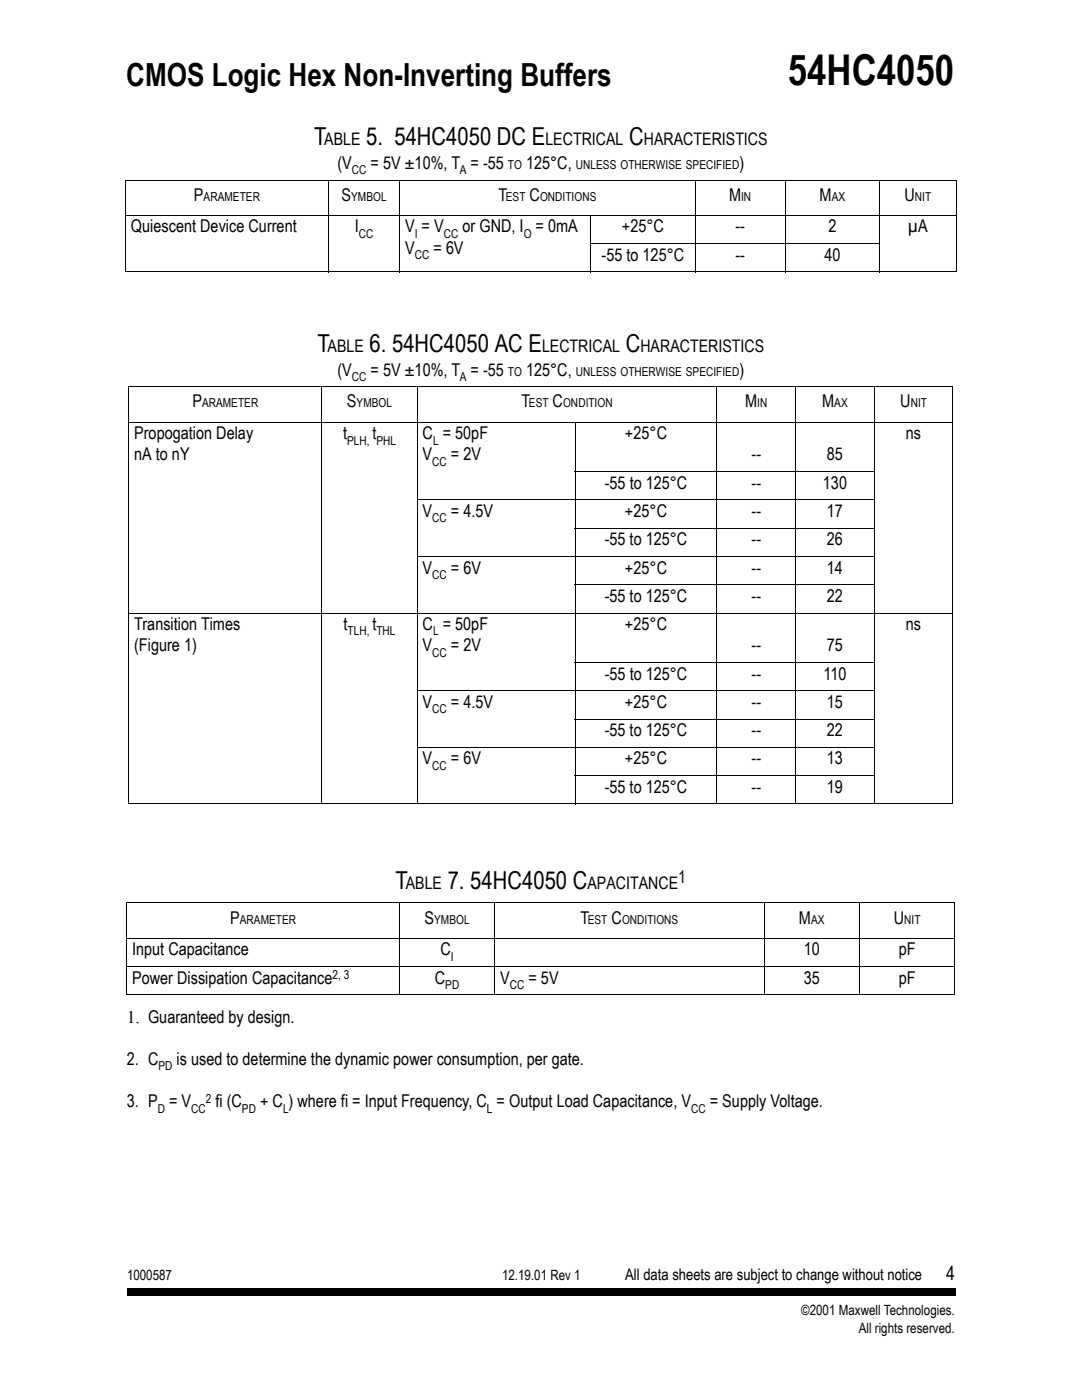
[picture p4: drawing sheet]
<svg xmlns="http://www.w3.org/2000/svg" width="216mm" height="279mm" viewBox="0 0 216 279" stroke-linecap="round" stroke-linejoin="round" font-family="sans-serif">
<defs><g id="words">
<text font-size="8.5" x="157.2" y="17">54HC4050</text>
<text font-size="6.3" x="25.2" y="17.1">CMOS Logic Hex Non-Inverting Buffers</text>
<g font-size="4.9">
<text x="62.7" y="29">T</text>
<text x="73.1" y="29">5. 54HC4050 DC E</text>
<text x="125.5" y="29">C</text>
<text x="63.4" y="70.3">T</text>
<text x="73.7" y="70.3">6. 54HC4050 AC E</text>
<text x="124.9" y="70.3">C</text>
<text x="78.9" y="177.5">T</text>
<text x="89.3" y="177.5">7. 54HC4050 C</text>
</g>
<text font-size="3.9" x="188.8" y="255.5">4</text>
<g font-size="3.5">
<text x="67.3" y="33.7">(V</text>
<text x="74" y="33.7">= 5V ±10%, T = -55</text>
<text x="105" y="33.7">125°C,</text>
<text x="147.5" y="33.7">)</text>
<text x="38.7" y="40">P</text>
<text x="68.1" y="40">S</text>
<text x="99.5" y="40">T</text>
<text x="105.7" y="40">C</text>
<text x="145.5" y="40">M</text>
<text x="163.5" y="40">M</text>
<text x="180.5" y="40">U</text>
<text x="26.1" y="46.4">Quiescent Device Current</text>
<text x="70.8" y="46.4">I</text>
<text x="80.9" y="46.4">V = V</text>
<text x="92.3" y="46.4">or GND, I = 0mA</text>
<text x="124.1" y="46.4">+25°C</text>
<text x="146.7" y="46.4">--</text>
<text x="165.3" y="46.4">2</text>
<text x="181.2" y="46.4">µA</text>
<text x="80.9" y="50.6">V</text>
<text x="86.5" y="50.6">= 6V</text>
<text x="120" y="52">-55 to 125°C</text>
<text x="146.7" y="52">--</text>
<text x="164.5" y="52">40</text>
<text x="67.3" y="75">(V</text>
<text x="74" y="75">= 5V ±10%, T = -55</text>
<text x="105" y="75">125°C,</text>
<text x="147.5" y="75">)</text>
<text x="38.4" y="81.3">P</text>
<text x="69.2" y="81.3">S</text>
<text x="104.1" y="81.3">T</text>
<text x="110.3" y="81.3">C</text>
<text x="148.7" y="81.3">M</text>
<text x="164" y="81.3">M</text>
<text x="179.6" y="81.3">U</text>
<text x="26.8" y="87.7">Propogation Delay</text>
<text x="68.5" y="87.7">t</text>
<text x="74.3" y="87.7">t</text>
<text x="84.3" y="87.7">C = 50pF</text>
<text x="124.7" y="87.7">+25°C</text>
<text x="180.8" y="87.7">ns</text>
<text x="26.8" y="91.9">nA to nY</text>
<text x="84.3" y="91.9">V</text>
<text x="90" y="91.9">= 2V</text>
<text x="150" y="91.9">--</text>
<text x="165" y="91.9">85</text>
<text x="120.7" y="97.5">-55 to 125°C</text>
<text x="150" y="97.5">--</text>
<text x="164.2" y="97.5">130</text>
<text x="84.3" y="103.2">V</text>
<text x="90" y="103.2">= 4.5V</text>
<text x="124.7" y="103.2">+25°C</text>
<text x="150" y="103.2">--</text>
<text x="165" y="103.2">17</text>
<text x="120.7" y="108.8">-55 to 125°C</text>
<text x="150" y="108.8">--</text>
<text x="165" y="108.8">26</text>
<text x="84.3" y="114.5">V</text>
<text x="90" y="114.5">= 6V</text>
<text x="124.7" y="114.5">+25°C</text>
<text x="150" y="114.5">--</text>
<text x="165" y="114.5">14</text>
<text x="26.8" y="125.8">Transition Times</text>
<text x="68.6" y="125.8">t</text>
<text x="74.3" y="125.8">t</text>
<text x="84.3" y="125.8">C = 50pF</text>
<text x="120.7" y="120.1">-55 to 125°C</text>
<text x="124.7" y="125.8">+25°C</text>
<text x="150" y="120.1">--</text>
<text x="165" y="120.1">22</text>
<text x="180.8" y="125.8">ns</text>
<text x="26.8" y="130">(Figure 1)</text>
<text x="84.3" y="130">V</text>
<text x="90" y="130">= 2V</text>
<text x="150" y="130">--</text>
<text x="165" y="130">75</text>
<text x="120.7" y="135.6">-55 to 125°C</text>
<text x="150" y="135.6">--</text>
<text x="164.3" y="135.6">110</text>
<text x="84.3" y="141.3">V</text>
<text x="90" y="141.3">= 4.5V</text>
<text x="124.7" y="141.3">+25°C</text>
<text x="150" y="141.3">--</text>
<text x="165" y="141.3">15</text>
<text x="120.7" y="146.9">-55 to 125°C</text>
<text x="150" y="146.9">--</text>
<text x="165" y="146.9">22</text>
<text x="84.3" y="152.6">V</text>
<text x="90" y="152.6">= 6V</text>
<text x="124.7" y="152.6">+25°C</text>
<text x="150" y="152.6">--</text>
<text x="165" y="152.6">13</text>
<text x="120.7" y="158.2">-55 to 125°C</text>
<text x="150" y="158.2">--</text>
<text x="165" y="158.2">19</text>
<text x="45.9" y="184.3">P</text>
<text x="84.7" y="184.3">S</text>
<text x="115.8" y="184.3">T</text>
<text x="122" y="184.3">C</text>
<text x="159.4" y="184.3">M</text>
<text x="178.4" y="184.3">U</text>
<text x="26.4" y="190.7">Input Capacitance</text>
<text x="87.9" y="190.7">C</text>
<text x="160.4" y="190.7">10</text>
<text x="179.3" y="190.7">pF</text>
<text x="26.4" y="196.3">Power Dissipation Capacitance</text>
<text x="86.8" y="196.3">C</text>
<text x="99.8" y="196.3">V</text>
<text x="105.4" y="196.3">= 5V</text>
<text x="160.4" y="196.3">35</text>
<text x="179.3" y="196.3">pF</text>
<text x="25.3" y="204.1">1. Guaranteed by design.</text>
<text x="25.3" y="212.5">2. C</text>
<text x="35.2" y="212.5">is used to determine the dynamic power consumption, per gate.</text>
<text x="25.3" y="221">3. P = V</text>
<text x="43" y="221">fi (C</text>
<text x="51.9" y="221">+ C ) where fi = Input Frequency, C = Output Load Capacitance, V</text>
<text x="141.6" y="221">= Supply Voltage.</text>
</g>
<g font-size="3.4">
<text x="64.7" y="29">ABLE</text>
<text x="108.8" y="29">LECTRICAL</text>
<text x="128.5" y="29">HARACTERISTICS</text>
<text x="65.4" y="70.3">ABLE</text>
<text x="108.2" y="70.3">LECTRICAL</text>
<text x="127.8" y="70.3">HARACTERISTICS</text>
<text x="81" y="177.5">ABLE</text>
<text x="117.2" y="177.5">APACITANCE</text>
<text x="135.3" y="176.3">1</text>
</g>
<text font-size="3.2" x="124.8" y="255.5">All data sheets are subject to change without notice</text>
<g font-size="2.8">
<text x="25.3" y="255.4">1000587</text>
<text x="100.2" y="255.4">12.19.01 Rev 1</text>
<text x="159.9" y="262.5">©2001 Maxwell Technologies.</text>
<text x="171.4" y="266">All rights reserved.</text>
</g>
<g font-size="2.5">
<text x="70.2" y="34.7">CC</text>
<text x="91.7" y="34.7">A</text>
<text x="101.4" y="33.7">TO</text>
<text x="114.9" y="33.7">UNLESS OTHERWISE SPECIFIED</text>
<text x="40.6" y="40">ARAMETER</text>
<text x="70.1" y="40">YMBOL</text>
<text x="100.9" y="40">EST</text>
<text x="107.8" y="40">ONDITIONS</text>
<text x="147.9" y="40">IN</text>
<text x="166" y="40">AX</text>
<text x="182.6" y="40">NIT</text>
<text x="71.6" y="47.4">CC</text>
<text x="82.8" y="47.4">I</text>
<text x="88.6" y="47.4">CC</text>
<text x="104.5" y="47.4">O</text>
<text x="82.8" y="51.7">CC</text>
<text x="70.2" y="76">CC</text>
<text x="91.7" y="76">A</text>
<text x="101.4" y="75">TO</text>
<text x="114.9" y="75">UNLESS OTHERWISE SPECIFIED</text>
<text x="40.3" y="81.3">ARAMETER</text>
<text x="71.2" y="81.3">YMBOL</text>
<text x="105.5" y="81.3">EST</text>
<text x="112.3" y="81.3">ONDITION</text>
<text x="151.1" y="81.3">IN</text>
<text x="166.5" y="81.3">AX</text>
<text x="181.7" y="81.3">NIT</text>
<text x="69.3" y="88.7">PLH, PHL</text>
<text x="86.4" y="88.7">L</text>
<text x="86.3" y="92.9">CC</text>
<text x="86.3" y="104.2">CC</text>
<text x="86.3" y="115.5">CC</text>
<text x="69.4" y="126.8">TLH, THL</text>
<text x="86.3" y="131">CC</text>
<text x="86.4" y="126.8">L</text>
<text x="86.3" y="142.3">CC</text>
<text x="86.3" y="153.6">CC</text>
<text x="47.8" y="184.3">ARAMETER</text>
<text x="86.6" y="184.3">YMBOL</text>
<text x="117.3" y="184.3">EST</text>
<text x="124.1" y="184.3">ONDITIONS</text>
<text x="161.8" y="184.3">AX</text>
<text x="180.4" y="184.3">NIT</text>
<text x="90" y="191.7">I</text>
<text x="66.4" y="195.4">2, 3</text>
<text x="88.9" y="197.4">PD</text>
<text x="101.7" y="197.4">CC</text>
<text x="31.6" y="213.6">PD</text>
<text x="41.1" y="220.1">2</text>
<text x="31.5" y="222.1">D</text>
<text x="38.2" y="222.1">CC</text>
<text x="48.3" y="222.1">PD</text>
<text x="56.5" y="222.1">L</text>
<text x="97.2" y="222.1">L</text>
<text x="137.9" y="222.1">CC</text>
</g>
</g></defs>
<path d="M206 36h9.9v30.7h-9.9zM206 71.3h9.9v30.7h-9.9zM206 106.5h9.9v30.7h-9.9zM206 141.7h9.9v30.7h-9.9zM206 176.8h9.9v30.6h-9.9zM206 211.8h9.9v30.7h-9.9z" fill="#000"/>
<g fill="none" stroke="#000" stroke-width=".36">
<path d="M206 36h9.9M206 35.8v30.9M205.8 66.7h10.1M206 71.4h9.9M206 71.2v30.8M205.8 102h10.1M206 106.5h9.9M206 106.3v30.9M205.8 137.2h10.1M206 141.7h9.9M206 141.5v30.9M205.8 172.4h10.1"/>
<path d="M206 176.8h9.9M206 176.6v30.8M205.8 207.5h10.1M206 211.8h9.9M206 211.7v30.8M205.8 242.5h10.1"/>
</g>
<path d="M203 30.4h12.9v215h-12.9z" fill="#fff"/>
<path d="M25.3 257.2h.7v1.4h-.7zM26 257.2h164.7v1.4h-164.7z" fill="#000"/>
<g fill="none" stroke="#000" stroke-width=".2">
<path d="M25 35.9h165.9M25.1 36v18.2M65.5 35.9v18.5M79.8 35.9v18.5M138.7 35.9v18.5M156.7 35.9v18.5M175.5 35.9v18.5M190.8 36v18.2M25 43h165.9M25 54.3h165.9M117.8 48.6h57.8M117.9 42.9v11.5"/>
<path d="M25.6 77.2h164.6M25.7 77.3v83.1M64.2 77.1v83.4M83.3 77.1v83.4M143.1 77.1v83.4M158.8 77.1v83.4M174.5 77.1v83.4M190.1 77.3v83.1M25.6 84.3h164.6M83.2 99.8h91.3M114.7 94.1h59.8M114.8 84.2v76.3"/>
<path d="M83.2 111.1h91.3M114.7 105.4h59.8M114.7 116.7h59.8M25.6 122.3h164.6M83.2 137.9h91.3M114.7 132.2h59.8M83.2 149.2h91.3M114.7 143.5h59.8M114.7 154.8h59.8M25.6 160.4h164.6M25.2 180.2h165.4M25.2 187.3h165.4"/>
<path d="M25.2 192.9h165.4M25.2 198.5h165.4M25.3 180.3v18.1M79.7 180.1v18.5M98.7 180.1v18.5M152.5 180.1v18.5M171.5 180.1v18.5M190.5 180.3v18.1"/>
</g>
<use href="#words"/>
</svg>
